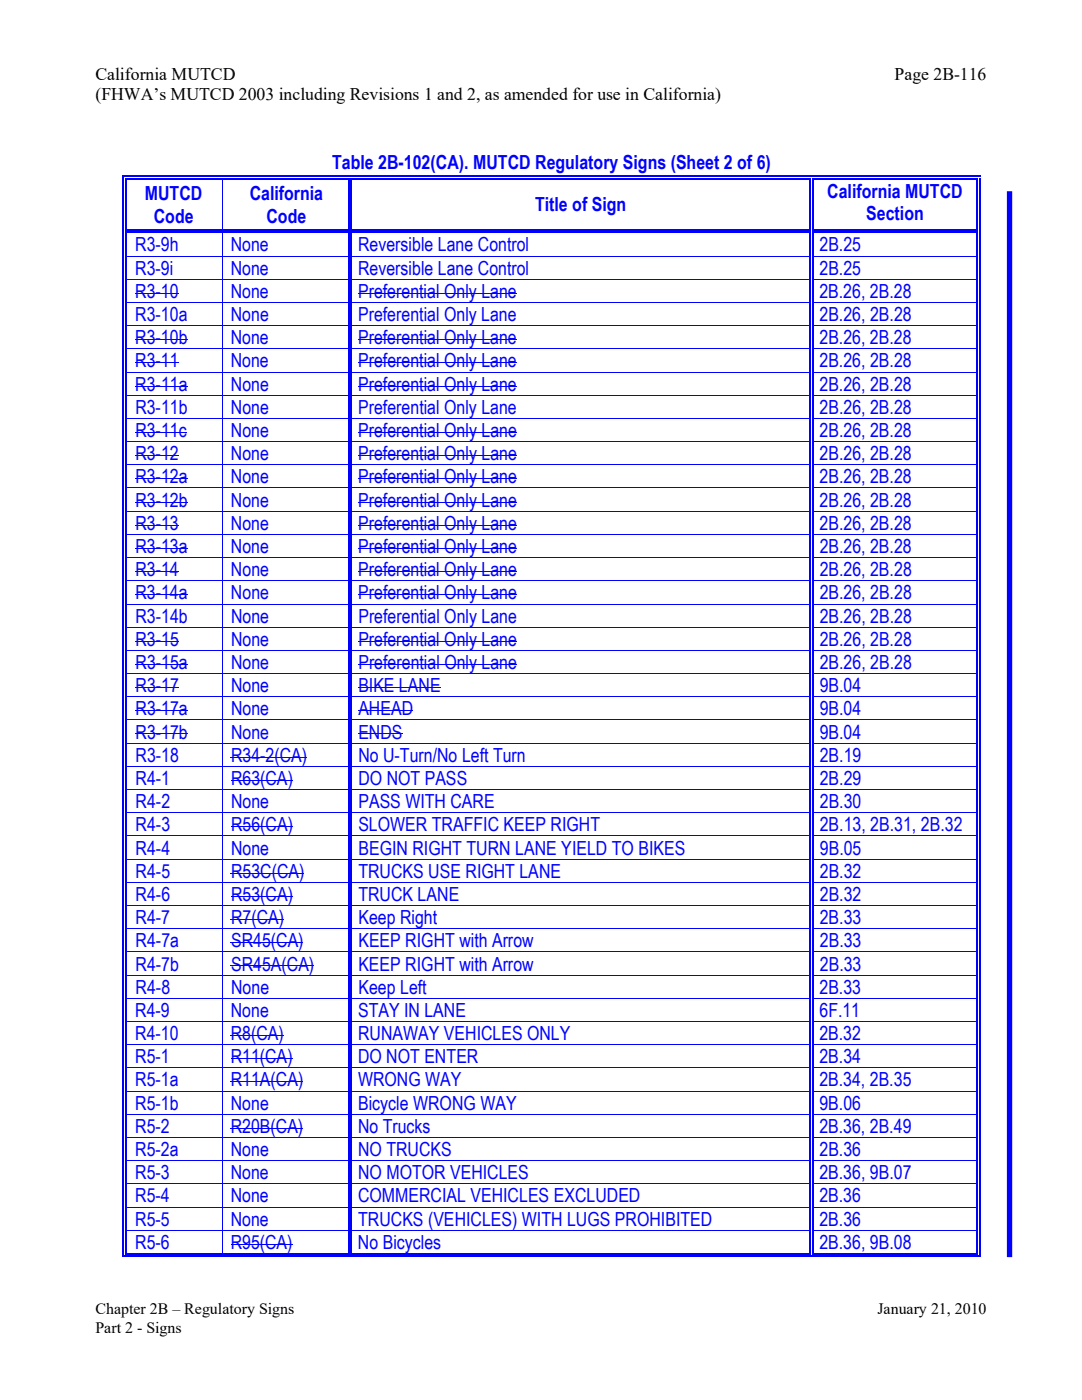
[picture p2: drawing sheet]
<svg xmlns="http://www.w3.org/2000/svg" width="216mm" height="279mm" viewBox="0 0 216 279" stroke-linecap="round" stroke-linejoin="round" font-family="sans-serif">
<defs><g id="words">
<g font-size="3.9" fill="#00f">
<text x="66.3" y="33.7">Table 2B-102(CA). MUTCD Regulatory Signs (Sheet 2 of 6)</text>
<text x="28.9" y="40">MUTCD</text>
<text x="49.8" y="40">California</text>
<text x="165.1" y="39.5">California MUTCD</text>
<text x="30.7" y="44.4">Code</text>
<text x="53.2" y="44.4">Code</text>
<text x="106.8" y="42.2">Title of Sign</text>
<text x="172.9" y="44">Section</text>
<text x="27" y="50.2">R3-9h</text>
<text x="46" y="50.2">None</text>
<text x="71.5" y="50.2">Reversible Lane Control</text>
<text x="163.5" y="50.2">2B.25</text>
<text x="27" y="54.8">R3-9i</text>
<text x="27" y="59.4">R3-10</text>
<text x="46" y="54.8">None</text>
<text x="46" y="59.4">None</text>
<text x="71.4" y="59.4">Preferential Only Lane</text>
<text x="71.5" y="54.8">Reversible Lane Control</text>
<text x="163.5" y="59.4">2B.26, 2B.28</text>
<text x="163.5" y="54.8">2B.25</text>
<text x="27" y="64.1">R3-10a</text>
<text x="46.1" y="64.1">None</text>
<text x="71.5" y="64.1">Preferential Only Lane</text>
<text x="163.5" y="64.1">2B.26, 2B.28</text>
<text x="27" y="68.7">R3-10b</text>
<text x="46" y="68.7">None</text>
<text x="71.5" y="68.7">Preferential Only Lane</text>
<text x="163.5" y="68.7">2B.26, 2B.28</text>
<text x="27" y="73.3">R3-11</text>
<text x="27" y="78">R3-11a</text>
<text x="46.1" y="73.3">None</text>
<text x="46.1" y="78">None</text>
<text x="71.5" y="73.3">Preferential Only Lane</text>
<text x="71.5" y="78">Preferential Only Lane</text>
<text x="163.5" y="73.3">2B.26, 2B.28</text>
<text x="163.5" y="78">2B.26, 2B.28</text>
<text x="27" y="82.6">R3-11b</text>
<text x="46.1" y="82.6">None</text>
<text x="71.5" y="82.6">Preferential Only Lane</text>
<text x="163.5" y="82.6">2B.26, 2B.28</text>
<text x="27" y="87.2">R3-11c</text>
<text x="46.1" y="87.2">None</text>
<text x="71.5" y="87.2">Preferential Only Lane</text>
<text x="163.5" y="87.2">2B.26, 2B.28</text>
<text x="27" y="91.8">R3-12</text>
<text x="46.1" y="91.8">None</text>
<text x="71.5" y="91.8">Preferential Only Lane</text>
<text x="163.5" y="91.8">2B.26, 2B.28</text>
<text x="27" y="96.5">R3-12a</text>
<text x="27" y="101.1">R3-12b</text>
<text x="46.1" y="96.5">None</text>
<text x="46.1" y="101.1">None</text>
<text x="71.5" y="96.5">Preferential Only Lane</text>
<text x="71.5" y="101.1">Preferential Only Lane</text>
<text x="163.5" y="96.5">2B.26, 2B.28</text>
<text x="163.5" y="101.1">2B.26, 2B.28</text>
<text x="27" y="105.7">R3-13</text>
<text x="46.1" y="105.7">None</text>
<text x="71.5" y="105.7">Preferential Only Lane</text>
<text x="163.6" y="105.7">2B.26, 2B.28</text>
<text x="27" y="110.4">R3-13a</text>
<text x="46.1" y="110.4">None</text>
<text x="71.5" y="110.4">Preferential Only Lane</text>
<text x="163.6" y="110.4">2B.26, 2B.28</text>
<text x="27" y="115">R3-14</text>
<text x="27" y="119.6">R3-14a</text>
<text x="46.1" y="115">None</text>
<text x="46.1" y="119.6">None</text>
<text x="71.5" y="115">Preferential Only Lane</text>
<text x="71.5" y="119.6">Preferential Only Lane</text>
<text x="163.6" y="115">2B.26, 2B.28</text>
<text x="163.6" y="119.6">2B.26, 2B.28</text>
<text x="27" y="124.3">R3-14b</text>
<text x="46.1" y="124.3">None</text>
<text x="71.5" y="124.3">Preferential Only Lane</text>
<text x="163.6" y="124.3">2B.26, 2B.28</text>
<text x="27" y="128.9">R3-15</text>
<text x="46.1" y="128.9">None</text>
<text x="71.5" y="128.9">Preferential Only Lane</text>
<text x="163.6" y="128.9">2B.26, 2B.28</text>
<text x="27" y="133.5">R3-15a</text>
<text x="46.1" y="133.5">None</text>
<text x="71.5" y="133.5">Preferential Only Lane</text>
<text x="163.6" y="133.5">2B.26, 2B.28</text>
<text x="27" y="138.1">R3-17</text>
<text x="27.1" y="142.8">R3-17a</text>
<text x="46.1" y="138.1">None</text>
<text x="46.1" y="142.8">None</text>
<text x="71.5" y="138.1">BIKE LANE</text>
<text x="71.5" y="142.8">AHEAD</text>
<text x="163.6" y="138.1">9B.04</text>
<text x="163.6" y="142.8">9B.04</text>
<text x="27.1" y="147.4">R3-17b</text>
<text x="46.1" y="147.4">None</text>
<text x="71.5" y="147.4">ENDS</text>
<text x="163.6" y="147.4">9B.04</text>
<text x="27.1" y="152">R3-18</text>
<text x="46.1" y="152">R34-2(CA)</text>
<text x="71.5" y="152">No U-Turn/No Left Turn</text>
<text x="163.6" y="152">2B.19</text>
<text x="27.1" y="156.7">R4-1</text>
<text x="27.1" y="161.3">R4-2</text>
<text x="46.1" y="156.7">R63(CA)</text>
<text x="46.1" y="161.3">None</text>
<text x="71.5" y="156.7">DO NOT PASS</text>
<text x="71.5" y="161.3">PASS WITH CARE</text>
<text x="163.6" y="156.7">2B.29</text>
<text x="163.6" y="161.3">2B.30</text>
<text x="27.1" y="165.9">R4-3</text>
<text x="46.1" y="165.9">R56(CA)</text>
<text x="71.5" y="165.9">SLOWER TRAFFIC KEEP RIGHT</text>
<text x="163.6" y="165.9">2B.13, 2B.31, 2B.32</text>
<text x="27.1" y="170.6">R4-4</text>
<text x="46.1" y="170.6">None</text>
<text x="71.5" y="170.6">BEGIN RIGHT TURN LANE YIELD TO BIKES</text>
<text x="163.6" y="170.6">9B.05</text>
<text x="27.1" y="175.2">R4-5</text>
<text x="27.1" y="179.8">R4-6</text>
<text x="46.1" y="175.2">R53C(CA)</text>
<text x="46.1" y="179.8">R53(CA)</text>
<text x="71.5" y="175.2">TRUCKS USE RIGHT LANE</text>
<text x="71.5" y="179.8">TRUCK LANE</text>
<text x="163.6" y="175.2">2B.32</text>
<text x="163.6" y="179.8">2B.32</text>
<text x="27.1" y="184.4">R4-7</text>
<text x="46.1" y="184.4">R7(CA)</text>
<text x="71.5" y="184.4">Keep Right</text>
<text x="163.6" y="184.4">2B.33</text>
<text x="27.1" y="189.1">R4-7a</text>
<text x="46.1" y="189.1">SR45(CA)</text>
<text x="71.5" y="189.1">KEEP RIGHT with Arrow</text>
<text x="163.6" y="189.1">2B.33</text>
<text x="27.1" y="193.7">R4-7b</text>
<text x="46.1" y="193.7">SR45A(CA)</text>
<text x="71.5" y="193.7">KEEP RIGHT with Arrow</text>
<text x="163.6" y="193.7">2B.33</text>
<text x="27" y="202.9">R4-9</text>
<text x="27.1" y="198.3">R4-8</text>
<text x="46.1" y="202.9">None</text>
<text x="46.1" y="198.3">None</text>
<text x="71.5" y="202.9">STAY IN LANE</text>
<text x="71.5" y="198.3">Keep Left</text>
<text x="163.5" y="198.3">2B.33</text>
<text x="163.5" y="202.9">6F.11</text>
<text x="27" y="207.6">R4-10</text>
<text x="46.1" y="207.6">R8(CA)</text>
<text x="71.4" y="207.6">RUNAWAY VEHICLES ONLY</text>
<text x="163.5" y="207.6">2B.32</text>
<text x="27" y="212.2">R5-1</text>
<text x="46" y="212.2">R11(CA)</text>
<text x="71.4" y="212.2">DO NOT ENTER</text>
<text x="163.5" y="212.2">2B.34</text>
<text x="27" y="221.5">R5-1b</text>
<text x="27" y="216.8">R5-1a</text>
<text x="46.1" y="216.8">R11A(CA)</text>
<text x="46.1" y="221.5">None</text>
<text x="71.4" y="216.8">WRONG WAY</text>
<text x="71.5" y="221.5">Bicycle WRONG WAY</text>
<text x="163.5" y="216.8">2B.34, 2B.35</text>
<text x="163.5" y="221.5">9B.06</text>
<text x="27" y="226.1">R5-2</text>
<text x="46" y="226.1">R20B(CA)</text>
<text x="71.4" y="226.1">No Trucks</text>
<text x="163.5" y="226.1">2B.36, 2B.49</text>
<text x="27" y="230.7">R5-2a</text>
<text x="46.1" y="230.7">None</text>
<text x="71.5" y="230.7">NO TRUCKS</text>
<text x="163.5" y="230.7">2B.36</text>
<text x="27" y="235.4">R5-3</text>
<text x="27" y="240">R5-4</text>
<text x="46" y="240">None</text>
<text x="46" y="235.4">None</text>
<text x="71.4" y="240">COMMERCIAL VEHICLES EXCLUDED</text>
<text x="71.5" y="235.4">NO MOTOR VEHICLES</text>
<text x="163.5" y="235.4">2B.36, 9B.07</text>
<text x="163.5" y="240">2B.36</text>
<text x="27" y="244.6">R5-5</text>
<text x="46" y="244.6">None</text>
<text x="71.5" y="244.6">TRUCKS (VEHICLES) WITH LUGS PROHIBITED</text>
<text x="163.5" y="244.6">2B.36</text>
<text x="27" y="249.2">R5-6</text>
<text x="46" y="249.2">R95(CA)</text>
<text x="71.4" y="249.2">No Bicycles</text>
<text x="163.5" y="249.2">2B.36, 9B.08</text>
</g>
<g font-size="3.5">
<text x="19" y="15.9">California MUTCD</text>
<text x="178.5" y="15.9">Page 2B-116</text>
<text x="19" y="20">(FHWA’s MUTCD 2003 including Revisions 1 and 2, as amended for use in California)</text>
</g>
<g font-size="3.2">
<text x="19" y="262.3">Chapter 2B – Regulatory Signs</text>
<text x="175.1" y="262.3">January 21, 2010</text>
<text x="19" y="265.9">Part 2 - Signs</text>
</g>
</g></defs>
<g fill="#00f">
<path d="M24.5 35.1h.2v.8h-.2z"/>
<path d="M24.5 35.1h.8v.2h-.8z"/>
<path d="M25 35.6h.3v.3h-.3z"/>
<path d="M25 35.6h.3v.2h-.3z"/>
<path d="M25.3 35.1h.7v.2h-.7z"/>
<path d="M25.3 35.6h.7v.2h-.7z"/>
</g>
<path d="M26 35.2h18.4M26 35.7h18.4" fill="none" stroke="#00f" stroke-width=".25"/>
<g fill="#00f">
<path d="M44.4 35.8l.1 .1z"/>
<path d="M44.4 35.1h.7v.2h-.7z"/>
<path d="M44.4 35.6h.7v.2h-.7z"/>
</g>
<path d="M45.1 35.2h24.4M45.1 35.7h24.4" fill="none" stroke="#00f" stroke-width=".25"/>
<g fill="#00f">
<path d="M70 35.8l.2 .1z"/>
<path d="M69.5 35.8l.2 .1z"/>
<path d="M69.5 35.1h.7v.2h-.7z"/>
<path d="M69.5 35.6h.2v.2h-.2z"/>
<path d="M70 35.6h.2v.2h-.2z"/>
</g>
<path d="M70.2 35.2h91.3M70.2 35.7h91.3" fill="none" stroke="#00f" stroke-width=".25"/>
<g fill="#00f">
<path d="M162.1 35.8l.2 .1z"/>
<path d="M161.5 35.8l.3 .1z"/>
<path d="M161.5 35.1h.8v.2h-.8z"/>
<path d="M161.5 35.6h.3v.2h-.3z"/>
<path d="M162.1 35.6h.2v.2h-.2z"/>
</g>
<path d="M162.3 35.2h32.6M162.3 35.7h32.6" fill="none" stroke="#00f" stroke-width=".25"/>
<g fill="#00f">
<path d="M195.4 35.8l.2 .1z"/>
<path d="M194.9 35.8l.2 .1z"/>
<path d="M194.9 35.1h.7v.2h-.7z"/>
<path d="M194.9 35.6h.2v.2h-.2z"/>
<path d="M195.4 35.6h.2v.2h-.2z"/>
</g>
<path d="M24.6 35.9v9.9M25.1 35.9v9.9M69.6 35.9v9.9M70.1 35.9v9.9M161.7 35.9v9.9M162.2 35.9v9.9M195 35.9v9.9M195.5 35.9v9.9" fill="none" stroke="#00f" stroke-width=".25"/>
<path d="M44.5 35.9v9.9" fill="none" stroke="#00f" stroke-width=".2"/>
<g fill="#00f">
<path d="M25 46.5l.3 .1z"/>
<path d="M24.5 45.8h.2v.8h-.2z"/>
<path d="M25 45.8h.3v.2h-.3z"/>
<path d="M25 46.3h.3v.2h-.3z"/>
</g>
<path d="M25.3 45.9h19.1M25.3 46.4h19.1" fill="none" stroke="#00f" stroke-width=".25"/>
<g fill="#00f">
<path d="M44.4 46.5l.1 .1z"/>
<path d="M44.4 45.8h.7v.2h-.7z"/>
<path d="M44.4 46.3h.7v.2h-.7z"/>
</g>
<path d="M45.1 45.9h24.4M45.1 46.4h24.4" fill="none" stroke="#00f" stroke-width=".25"/>
<g fill="#00f">
<path d="M70 46.5l.2 .1z"/>
<path d="M69.5 46.5l.2 .1z"/>
<path d="M69.5 45.8h.2v.2h-.2z"/>
<path d="M69.5 46.3h.2v.2h-.2z"/>
<path d="M70 45.8h.2v.2h-.2z"/>
<path d="M70 46.3h.2v.2h-.2z"/>
</g>
<path d="M70.2 45.9h91.3M70.2 46.4h91.3" fill="none" stroke="#00f" stroke-width=".25"/>
<g fill="#00f">
<path d="M162.1 46.5l.2 .1z"/>
<path d="M161.5 46.5l.3 .1z"/>
<path d="M161.5 45.8h.3v.2h-.3z"/>
<path d="M161.5 46.3h.3v.2h-.3z"/>
<path d="M162.1 45.8h.2v.2h-.2z"/>
<path d="M162.1 46.3h.2v.2h-.2z"/>
</g>
<path d="M162.3 45.9h32.6M162.3 46.4h32.6" fill="none" stroke="#00f" stroke-width=".25"/>
<g fill="#00f">
<path d="M195.4 46.5l.2 .1z"/>
<path d="M194.9 46.5l.2 .1z"/>
<path d="M194.9 45.8h.2v.2h-.2z"/>
<path d="M194.9 46.3h.2v.2h-.2z"/>
<path d="M195.4 45.8h.2v.7h-.2z"/>
</g>
<path d="M24.6 46.6v4.4M25.1 46.6v4.4M69.6 46.6v4.4M70.1 46.6v4.4M161.7 46.6v4.4M162.2 46.6v4.4M195 46.6v4.4M195.5 46.6v4.4" fill="none" stroke="#00f" stroke-width=".25"/>
<path d="M44.5 46.6v4.4" fill="none" stroke="#00f" stroke-width=".2"/>
<g fill="#00f">
<path d="M25 51h.3v.2h-.3z"/>
<path d="M24.5 51h.2v.2h-.2z"/>
</g>
<path d="M25.3 51.1h44.2" fill="none" stroke="#00f" stroke-width=".2"/>
<g fill="#00f">
<path d="M70 51h.2v.2h-.2z"/>
<path d="M69.5 51h.2v.2h-.2z"/>
</g>
<path d="M70.2 51.1h91.3" fill="none" stroke="#00f" stroke-width=".2"/>
<g fill="#00f">
<path d="M162.1 51h.2v.2h-.2z"/>
<path d="M161.5 51h.3v.2h-.3z"/>
</g>
<path d="M162.3 51.1h32.6" fill="none" stroke="#00f" stroke-width=".2"/>
<g fill="#00f">
<path d="M195.4 51h.2v.2h-.2z"/>
<path d="M194.9 51h.2v.2h-.2z"/>
</g>
<path d="M24.6 51.2v4.4M25.1 51.2v4.4M69.6 51.2v4.4M70.1 51.2v4.4M161.7 51.2v4.4M162.2 51.2v4.4M195 51.2v4.4M195.5 51.2v4.4" fill="none" stroke="#00f" stroke-width=".25"/>
<path d="M27 58.5h4M44.5 51.2v4.4" fill="none" stroke="#00f" stroke-width=".2"/>
<path d="M31 58.4h1.1v.2h-1.1z" fill="#00f"/>
<path d="M32.1 58.5h3.5M71.4 58.5h31.7" fill="none" stroke="#00f" stroke-width=".2"/>
<g fill="#00f">
<path d="M25 55.6h.3v.2h-.3z"/>
<path d="M24.5 55.6h.2v.2h-.2z"/>
</g>
<path d="M25.3 55.7h44.2" fill="none" stroke="#00f" stroke-width=".2"/>
<g fill="#00f">
<path d="M70 55.6h.2v.2h-.2z"/>
<path d="M69.5 55.6h.2v.2h-.2z"/>
</g>
<path d="M70.2 55.7h91.3" fill="none" stroke="#00f" stroke-width=".2"/>
<g fill="#00f">
<path d="M162.1 55.6h.2v.2h-.2z"/>
<path d="M161.5 55.6h.3v.2h-.3z"/>
</g>
<path d="M162.3 55.7h32.6" fill="none" stroke="#00f" stroke-width=".2"/>
<g fill="#00f">
<path d="M195.4 55.6h.2v.2h-.2z"/>
<path d="M194.9 55.6h.2v.2h-.2z"/>
</g>
<path d="M24.6 55.8v4.5M25.1 55.8v4.5M69.6 55.8v4.5M70.1 55.8v4.5M161.7 55.8v4.5M162.2 55.8v4.5M195 55.8v4.5M195.5 55.8v4.5" fill="none" stroke="#00f" stroke-width=".25"/>
<path d="M44.5 55.8v4.5" fill="none" stroke="#00f" stroke-width=".2"/>
<g fill="#00f">
<path d="M25 60.3h.3v.2h-.3z"/>
<path d="M24.5 60.3h.2v.2h-.2z"/>
</g>
<path d="M25.3 60.4h44.2" fill="none" stroke="#00f" stroke-width=".2"/>
<g fill="#00f">
<path d="M70 60.3h.2v.2h-.2z"/>
<path d="M69.5 60.3h.2v.2h-.2z"/>
</g>
<path d="M70.2 60.4h91.3" fill="none" stroke="#00f" stroke-width=".2"/>
<g fill="#00f">
<path d="M162.1 60.3h.2v.2h-.2z"/>
<path d="M161.5 60.3h.3v.2h-.3z"/>
</g>
<path d="M162.3 60.4h32.6" fill="none" stroke="#00f" stroke-width=".2"/>
<g fill="#00f">
<path d="M195.4 60.3h.2v.2h-.2z"/>
<path d="M194.9 60.3h.2v.2h-.2z"/>
</g>
<path d="M24.6 60.5v4.4M25.1 60.5v4.4M69.6 60.5v4.4M70.1 60.5v4.4M161.7 60.5v4.4M162.2 60.5v4.4M195 60.5v4.4M195.5 60.5v4.4" fill="none" stroke="#00f" stroke-width=".25"/>
<path d="M27 67.8h4M44.5 60.5v4.4" fill="none" stroke="#00f" stroke-width=".2"/>
<path d="M31 67.7h1.1v.2h-1.1z" fill="#00f"/>
<path d="M32.1 67.8h5.3M71.4 67.8h31.7" fill="none" stroke="#00f" stroke-width=".2"/>
<g fill="#00f">
<path d="M25 64.9h.3v.2h-.3z"/>
<path d="M24.5 64.9h.2v.2h-.2z"/>
</g>
<path d="M25.3 65h44.2" fill="none" stroke="#00f" stroke-width=".2"/>
<g fill="#00f">
<path d="M70 64.9h.2v.2h-.2z"/>
<path d="M69.5 64.9h.2v.2h-.2z"/>
</g>
<path d="M70.2 65h91.3" fill="none" stroke="#00f" stroke-width=".2"/>
<g fill="#00f">
<path d="M162.1 64.9h.2v.2h-.2z"/>
<path d="M161.5 64.9h.3v.2h-.3z"/>
</g>
<path d="M162.3 65h32.6" fill="none" stroke="#00f" stroke-width=".2"/>
<g fill="#00f">
<path d="M195.4 64.9h.2v.2h-.2z"/>
<path d="M194.9 64.9h.2v.2h-.2z"/>
</g>
<path d="M24.6 65.1v4.4M25.1 65.1v4.4M69.6 65.1v4.4M70.1 65.1v4.4M161.7 65.1v4.4M162.2 65.1v4.4M195 65.1v4.4M195.5 65.1v4.4" fill="none" stroke="#00f" stroke-width=".25"/>
<path d="M27 72.4h4M44.5 65.1v4.4" fill="none" stroke="#00f" stroke-width=".2"/>
<path d="M31 72.3h1.1v.2h-1.1z" fill="#00f"/>
<path d="M32.1 72.4h3.5M71.4 72.4h31.7" fill="none" stroke="#00f" stroke-width=".2"/>
<g fill="#00f">
<path d="M25 69.5h.3v.2h-.3z"/>
<path d="M24.5 69.5h.2v.2h-.2z"/>
</g>
<path d="M25.3 69.6h44.2" fill="none" stroke="#00f" stroke-width=".2"/>
<g fill="#00f">
<path d="M70 69.5h.2v.2h-.2z"/>
<path d="M69.5 69.5h.2v.2h-.2z"/>
</g>
<path d="M70.2 69.6h91.3" fill="none" stroke="#00f" stroke-width=".2"/>
<g fill="#00f">
<path d="M162.1 69.5h.2v.2h-.2z"/>
<path d="M161.5 69.5h.3v.2h-.3z"/>
</g>
<path d="M162.3 69.6h32.6" fill="none" stroke="#00f" stroke-width=".2"/>
<g fill="#00f">
<path d="M195.4 69.5h.2v.2h-.2z"/>
<path d="M194.9 69.5h.2v.2h-.2z"/>
</g>
<path d="M24.6 69.7v4.5M25.1 69.7v4.5M69.6 69.7v4.5M70.1 69.7v4.5M161.7 69.7v4.5M162.2 69.7v4.5M195 69.7v4.5M195.5 69.7v4.5" fill="none" stroke="#00f" stroke-width=".25"/>
<path d="M27 77.1h4M44.5 69.7v4.5" fill="none" stroke="#00f" stroke-width=".2"/>
<path d="M31 77h1.1v.2h-1.1z" fill="#00f"/>
<path d="M32.1 77.1h5.3M71.4 77.1h31.7" fill="none" stroke="#00f" stroke-width=".2"/>
<g fill="#00f">
<path d="M25 74.2h.3v.1h-.3z"/>
<path d="M24.5 74.2h.2v.1h-.2z"/>
</g>
<path d="M25.3 74.3h44.2" fill="none" stroke="#00f" stroke-width=".2"/>
<g fill="#00f">
<path d="M70 74.2h.2v.1h-.2z"/>
<path d="M69.5 74.2h.2v.1h-.2z"/>
</g>
<path d="M70.2 74.3h91.3" fill="none" stroke="#00f" stroke-width=".2"/>
<g fill="#00f">
<path d="M162.1 74.2h.2v.1h-.2z"/>
<path d="M161.5 74.2h.3v.1h-.3z"/>
</g>
<path d="M162.3 74.3h32.6" fill="none" stroke="#00f" stroke-width=".2"/>
<g fill="#00f">
<path d="M195.4 74.2h.2v.1h-.2z"/>
<path d="M194.9 74.2h.2v.1h-.2z"/>
</g>
<path d="M24.6 74.3v4.5M25.1 74.3v4.5M69.6 74.3v4.5M70.1 74.3v4.5M161.7 74.3v4.5M162.2 74.3v4.5M195 74.3v4.5M195.5 74.3v4.5" fill="none" stroke="#00f" stroke-width=".25"/>
<path d="M44.5 74.3v4.5" fill="none" stroke="#00f" stroke-width=".2"/>
<g fill="#00f">
<path d="M25 78.8h.3v.2h-.3z"/>
<path d="M24.5 78.8h.2v.2h-.2z"/>
</g>
<path d="M25.3 78.9h44.2" fill="none" stroke="#00f" stroke-width=".2"/>
<g fill="#00f">
<path d="M70 78.8h.2v.2h-.2z"/>
<path d="M69.5 78.8h.2v.2h-.2z"/>
</g>
<path d="M70.2 78.9h91.3" fill="none" stroke="#00f" stroke-width=".2"/>
<g fill="#00f">
<path d="M162.1 78.8h.2v.2h-.2z"/>
<path d="M161.5 78.8h.3v.2h-.3z"/>
</g>
<path d="M162.3 78.9h32.6" fill="none" stroke="#00f" stroke-width=".2"/>
<g fill="#00f">
<path d="M195.4 78.8h.2v.2h-.2z"/>
<path d="M194.9 78.8h.2v.2h-.2z"/>
</g>
<path d="M24.6 79v4.4M25.1 79v4.4M69.6 79v4.4M70.1 79v4.4M161.7 79v4.4M162.2 79v4.4M195 79v4.4M195.5 79v4.4" fill="none" stroke="#00f" stroke-width=".25"/>
<path d="M44.5 79v4.4M27 86.3h4" fill="none" stroke="#00f" stroke-width=".2"/>
<path d="M31 86.2h1.1v.2h-1.1z" fill="#00f"/>
<path d="M32.1 86.3h5.1M71.4 86.3h31.7" fill="none" stroke="#00f" stroke-width=".2"/>
<g fill="#00f">
<path d="M25 83.4h.3v.2h-.3z"/>
<path d="M24.5 83.4h.2v.2h-.2z"/>
</g>
<path d="M25.3 83.5h44.2" fill="none" stroke="#00f" stroke-width=".2"/>
<g fill="#00f">
<path d="M70 83.4h.2v.2h-.2z"/>
<path d="M69.5 83.4h.2v.2h-.2z"/>
</g>
<path d="M70.2 83.5h91.3" fill="none" stroke="#00f" stroke-width=".2"/>
<g fill="#00f">
<path d="M162.1 83.4h.2v.2h-.2z"/>
<path d="M161.5 83.4h.3v.2h-.3z"/>
</g>
<path d="M162.3 83.5h32.6" fill="none" stroke="#00f" stroke-width=".2"/>
<g fill="#00f">
<path d="M195.4 83.4h.2v.2h-.2z"/>
<path d="M194.9 83.4h.2v.2h-.2z"/>
</g>
<path d="M24.6 83.6v4.5M25.1 83.6v4.5M69.6 83.6v4.5M70.1 83.6v4.5M161.7 83.6v4.5M162.2 83.6v4.5M195 83.6v4.5M195.5 83.6v4.5" fill="none" stroke="#00f" stroke-width=".25"/>
<path d="M27 90.9h4M44.5 83.6v4.5" fill="none" stroke="#00f" stroke-width=".2"/>
<path d="M31 90.8h1.1v.2h-1.1z" fill="#00f"/>
<path d="M32.1 90.9h3.5M71.4 90.9h31.7" fill="none" stroke="#00f" stroke-width=".2"/>
<g fill="#00f">
<path d="M25 88.1h.3v.1h-.3z"/>
<path d="M24.5 88.1h.2v.1h-.2z"/>
</g>
<path d="M25.3 88.1h44.2" fill="none" stroke="#00f" stroke-width=".2"/>
<g fill="#00f">
<path d="M70 88.1h.2v.1h-.2z"/>
<path d="M69.5 88.1h.2v.1h-.2z"/>
</g>
<path d="M70.2 88.1h91.3" fill="none" stroke="#00f" stroke-width=".2"/>
<g fill="#00f">
<path d="M162.1 88.1h.2v.1h-.2z"/>
<path d="M161.5 88.1h.3v.1h-.3z"/>
</g>
<path d="M162.3 88.1h32.6" fill="none" stroke="#00f" stroke-width=".2"/>
<g fill="#00f">
<path d="M195.4 88.1h.2v.1h-.2z"/>
<path d="M194.9 88.1h.2v.1h-.2z"/>
</g>
<path d="M24.6 88.2v4.5M25.1 88.2v4.5M69.6 88.2v4.5M70.1 88.2v4.5M161.7 88.2v4.5M162.2 88.2v4.5M195 88.2v4.5M195.5 88.2v4.5" fill="none" stroke="#00f" stroke-width=".25"/>
<path d="M27 95.6h4M44.5 88.2v4.5" fill="none" stroke="#00f" stroke-width=".2"/>
<path d="M31 95.5h1.1v.2h-1.1z" fill="#00f"/>
<path d="M32.1 95.6h5.3M71.4 95.6h31.7" fill="none" stroke="#00f" stroke-width=".2"/>
<g fill="#00f">
<path d="M25 92.7h.3v.2h-.3z"/>
<path d="M24.5 92.7h.2v.2h-.2z"/>
</g>
<path d="M25.3 92.8h44.2" fill="none" stroke="#00f" stroke-width=".2"/>
<g fill="#00f">
<path d="M70 92.7h.2v.2h-.2z"/>
<path d="M69.5 92.7h.2v.2h-.2z"/>
</g>
<path d="M70.2 92.8h91.3" fill="none" stroke="#00f" stroke-width=".2"/>
<g fill="#00f">
<path d="M162.1 92.7h.2v.2h-.2z"/>
<path d="M161.5 92.7h.3v.2h-.3z"/>
</g>
<path d="M162.3 92.8h32.6" fill="none" stroke="#00f" stroke-width=".2"/>
<g fill="#00f">
<path d="M195.4 92.7h.2v.2h-.2z"/>
<path d="M194.9 92.7h.2v.2h-.2z"/>
</g>
<path d="M24.6 92.9v4.4M25.1 92.9v4.4M69.6 92.9v4.4M70.1 92.9v4.4M161.7 92.9v4.4M162.2 92.9v4.4M195 92.9v4.4M195.5 92.9v4.4" fill="none" stroke="#00f" stroke-width=".25"/>
<path d="M44.5 92.9v4.4M27 100.2h4" fill="none" stroke="#00f" stroke-width=".2"/>
<path d="M31 100.1h1.1v.2h-1.1z" fill="#00f"/>
<path d="M32.1 100.2h5.3M71.4 100.2h31.7" fill="none" stroke="#00f" stroke-width=".2"/>
<g fill="#00f">
<path d="M25 97.3h.3v.2h-.3z"/>
<path d="M24.5 97.3h.2v.2h-.2z"/>
</g>
<path d="M25.3 97.4h44.2" fill="none" stroke="#00f" stroke-width=".2"/>
<g fill="#00f">
<path d="M70 97.3h.2v.2h-.2z"/>
<path d="M69.5 97.3h.2v.2h-.2z"/>
</g>
<path d="M70.2 97.4h91.3" fill="none" stroke="#00f" stroke-width=".2"/>
<g fill="#00f">
<path d="M162.1 97.3h.2v.2h-.2z"/>
<path d="M161.5 97.3h.3v.2h-.3z"/>
</g>
<path d="M162.3 97.4h32.6" fill="none" stroke="#00f" stroke-width=".2"/>
<g fill="#00f">
<path d="M195.4 97.3h.2v.2h-.2z"/>
<path d="M194.9 97.3h.2v.2h-.2z"/>
</g>
<path d="M24.6 97.5v4.4M25.1 97.5v4.4M69.6 97.5v4.4M70.1 97.5v4.4M161.7 97.5v4.4M162.2 97.5v4.4M195 97.5v4.4M195.5 97.5v4.4" fill="none" stroke="#00f" stroke-width=".25"/>
<path d="M44.5 97.5v4.4M27 104.8h4" fill="none" stroke="#00f" stroke-width=".2"/>
<path d="M31 104.7h1.1v.2h-1.1z" fill="#00f"/>
<path d="M32.1 104.8h3.5M71.4 104.8h31.7" fill="none" stroke="#00f" stroke-width=".2"/>
<g fill="#00f">
<path d="M25 101.9h.3v.2h-.3z"/>
<path d="M24.5 101.9h.2v.2h-.2z"/>
</g>
<path d="M25.3 102h44.2" fill="none" stroke="#00f" stroke-width=".2"/>
<g fill="#00f">
<path d="M70 101.9h.2v.2h-.2z"/>
<path d="M69.5 101.9h.2v.2h-.2z"/>
</g>
<path d="M70.2 102h91.3" fill="none" stroke="#00f" stroke-width=".2"/>
<g fill="#00f">
<path d="M162.1 101.9h.2v.2h-.2z"/>
<path d="M161.5 101.9h.3v.2h-.3z"/>
</g>
<path d="M162.3 102h32.6" fill="none" stroke="#00f" stroke-width=".2"/>
<g fill="#00f">
<path d="M195.4 101.9h.2v.2h-.2z"/>
<path d="M194.9 101.9h.2v.2h-.2z"/>
</g>
<path d="M24.6 102.1v4.5M25.1 102.1v4.5M69.6 102.1v4.5M70.1 102.1v4.5M161.7 102.1v4.5M162.2 102.1v4.5M195 102.1v4.5M195.5 102.1v4.5" fill="none" stroke="#00f" stroke-width=".25"/>
<path d="M27 109.5h4M44.5 102.1v4.5" fill="none" stroke="#00f" stroke-width=".2"/>
<path d="M31 109.4h1.1v.2h-1.1z" fill="#00f"/>
<path d="M32.1 109.5h5.3M71.4 109.5h31.7" fill="none" stroke="#00f" stroke-width=".2"/>
<g fill="#00f">
<path d="M25 106.6h.3v.1h-.3z"/>
<path d="M24.5 106.6h.2v.1h-.2z"/>
</g>
<path d="M25.3 106.7h44.2" fill="none" stroke="#00f" stroke-width=".2"/>
<g fill="#00f">
<path d="M70 106.6h.2v.1h-.2z"/>
<path d="M69.5 106.6h.2v.1h-.2z"/>
</g>
<path d="M70.2 106.7h91.3" fill="none" stroke="#00f" stroke-width=".2"/>
<g fill="#00f">
<path d="M162.1 106.6h.2v.1h-.2z"/>
<path d="M161.5 106.6h.3v.1h-.3z"/>
</g>
<path d="M162.3 106.7h32.6" fill="none" stroke="#00f" stroke-width=".2"/>
<g fill="#00f">
<path d="M195.4 106.6h.2v.1h-.2z"/>
<path d="M194.9 106.6h.2v.1h-.2z"/>
</g>
<path d="M24.6 106.7v4.5M25.1 106.7v4.5M69.6 106.7v4.5M70.1 106.7v4.5M161.7 106.7v4.5M162.2 106.7v4.5M195 106.7v4.5M195.5 106.7v4.5" fill="none" stroke="#00f" stroke-width=".25"/>
<path d="M27 114.1h4M44.5 106.7v4.5" fill="none" stroke="#00f" stroke-width=".2"/>
<path d="M31 114h1.1v.2h-1.1z" fill="#00f"/>
<path d="M32.1 114.1h3.5M71.4 114.1h31.7" fill="none" stroke="#00f" stroke-width=".2"/>
<g fill="#00f">
<path d="M25 111.2h.3v.2h-.3z"/>
<path d="M24.5 111.2h.2v.2h-.2z"/>
</g>
<path d="M25.3 111.3h44.2" fill="none" stroke="#00f" stroke-width=".2"/>
<g fill="#00f">
<path d="M70 111.2h.2v.2h-.2z"/>
<path d="M69.5 111.2h.2v.2h-.2z"/>
</g>
<path d="M70.2 111.3h91.3" fill="none" stroke="#00f" stroke-width=".2"/>
<g fill="#00f">
<path d="M162.1 111.2h.2v.2h-.2z"/>
<path d="M161.5 111.2h.3v.2h-.3z"/>
</g>
<path d="M162.3 111.3h32.6" fill="none" stroke="#00f" stroke-width=".2"/>
<g fill="#00f">
<path d="M195.4 111.2h.2v.2h-.2z"/>
<path d="M194.9 111.2h.2v.2h-.2z"/>
</g>
<path d="M24.6 111.4v4.4M25.1 111.4v4.4M69.6 111.4v4.4M70.1 111.4v4.4M161.7 111.4v4.4M162.2 111.4v4.4M195 111.4v4.4M195.5 111.4v4.4" fill="none" stroke="#00f" stroke-width=".25"/>
<path d="M27 118.7h4M44.5 111.4v4.4" fill="none" stroke="#00f" stroke-width=".2"/>
<path d="M31 118.6h1.1v.2h-1.1z" fill="#00f"/>
<path d="M32.1 118.7h5.3M71.4 118.7h31.7" fill="none" stroke="#00f" stroke-width=".2"/>
<g fill="#00f">
<path d="M25 115.8h.3v.2h-.3z"/>
<path d="M24.5 115.8h.2v.2h-.2z"/>
</g>
<path d="M25.3 115.9h44.2" fill="none" stroke="#00f" stroke-width=".2"/>
<g fill="#00f">
<path d="M70 115.8h.2v.2h-.2z"/>
<path d="M69.5 115.8h.2v.2h-.2z"/>
</g>
<path d="M70.2 115.9h91.3" fill="none" stroke="#00f" stroke-width=".2"/>
<g fill="#00f">
<path d="M162.1 115.8h.2v.2h-.2z"/>
<path d="M161.5 115.8h.3v.2h-.3z"/>
</g>
<path d="M162.3 115.9h32.6" fill="none" stroke="#00f" stroke-width=".2"/>
<g fill="#00f">
<path d="M195.4 115.8h.2v.2h-.2z"/>
<path d="M194.9 115.8h.2v.2h-.2z"/>
</g>
<path d="M24.6 116v4.5M25.1 116v4.5M69.6 116v4.5M70.1 116v4.5M161.7 116v4.5M162.2 116v4.5M195 116v4.5M195.5 116v4.5" fill="none" stroke="#00f" stroke-width=".25"/>
<path d="M44.5 116v4.5" fill="none" stroke="#00f" stroke-width=".2"/>
<g fill="#00f">
<path d="M25 120.5h.3v.1h-.3z"/>
<path d="M24.5 120.5h.2v.1h-.2z"/>
</g>
<path d="M25.3 120.5h44.2" fill="none" stroke="#00f" stroke-width=".2"/>
<g fill="#00f">
<path d="M70 120.5h.2v.1h-.2z"/>
<path d="M69.5 120.5h.2v.1h-.2z"/>
</g>
<path d="M70.2 120.5h91.3" fill="none" stroke="#00f" stroke-width=".2"/>
<g fill="#00f">
<path d="M162.1 120.5h.2v.1h-.2z"/>
<path d="M161.5 120.5h.3v.1h-.3z"/>
</g>
<path d="M162.3 120.5h32.6" fill="none" stroke="#00f" stroke-width=".2"/>
<g fill="#00f">
<path d="M195.4 120.5h.2v.1h-.2z"/>
<path d="M194.9 120.5h.2v.1h-.2z"/>
</g>
<path d="M24.6 120.6v4.5M25.1 120.6v4.5M69.6 120.6v4.5M70.1 120.6v4.5M161.7 120.6v4.5M162.2 120.6v4.5M195 120.6v4.5M195.5 120.6v4.5" fill="none" stroke="#00f" stroke-width=".25"/>
<path d="M27 128h4M44.5 120.6v4.5" fill="none" stroke="#00f" stroke-width=".2"/>
<path d="M31 127.9h1.1v.2h-1.1z" fill="#00f"/>
<path d="M32.1 128h3.5M71.4 128h31.7" fill="none" stroke="#00f" stroke-width=".2"/>
<g fill="#00f">
<path d="M25 125.1h.3v.2h-.3z"/>
<path d="M24.5 125.1h.2v.2h-.2z"/>
</g>
<path d="M25.3 125.2h44.2" fill="none" stroke="#00f" stroke-width=".2"/>
<g fill="#00f">
<path d="M70 125.1h.2v.2h-.2z"/>
<path d="M69.5 125.1h.2v.2h-.2z"/>
</g>
<path d="M70.2 125.2h91.3" fill="none" stroke="#00f" stroke-width=".2"/>
<g fill="#00f">
<path d="M162.1 125.1h.2v.2h-.2z"/>
<path d="M161.5 125.1h.3v.2h-.3z"/>
</g>
<path d="M162.3 125.2h32.6" fill="none" stroke="#00f" stroke-width=".2"/>
<g fill="#00f">
<path d="M195.4 125.1h.2v.2h-.2z"/>
<path d="M194.9 125.1h.2v.2h-.2z"/>
</g>
<path d="M24.6 125.3v4.4M25.1 125.3v4.4M69.6 125.3v4.4M70.1 125.3v4.4M161.7 125.3v4.4M162.2 125.3v4.4M195 125.3v4.4M195.5 125.3v4.4" fill="none" stroke="#00f" stroke-width=".25"/>
<path d="M27 132.6h4M44.5 125.3v4.4" fill="none" stroke="#00f" stroke-width=".2"/>
<path d="M31 132.5h1.1v.2h-1.1z" fill="#00f"/>
<path d="M32.1 132.6h5.3M71.4 132.6h31.7" fill="none" stroke="#00f" stroke-width=".2"/>
<g fill="#00f">
<path d="M25 129.7h.3v.2h-.3z"/>
<path d="M24.5 129.7h.2v.2h-.2z"/>
</g>
<path d="M25.3 129.8h44.2" fill="none" stroke="#00f" stroke-width=".2"/>
<g fill="#00f">
<path d="M70 129.7h.2v.2h-.2z"/>
<path d="M69.5 129.7h.2v.2h-.2z"/>
</g>
<path d="M70.2 129.8h91.3" fill="none" stroke="#00f" stroke-width=".2"/>
<g fill="#00f">
<path d="M162.1 129.7h.2v.2h-.2z"/>
<path d="M161.5 129.7h.3v.2h-.3z"/>
</g>
<path d="M162.3 129.8h32.6" fill="none" stroke="#00f" stroke-width=".2"/>
<g fill="#00f">
<path d="M195.4 129.7h.2v.2h-.2z"/>
<path d="M194.9 129.7h.2v.2h-.2z"/>
</g>
<path d="M24.6 129.9v4.4M25.1 129.9v4.4M69.6 129.9v4.4M70.1 129.9v4.4M161.7 129.9v4.4M162.2 129.9v4.4M195 129.9v4.4M195.5 129.9v4.4" fill="none" stroke="#00f" stroke-width=".25"/>
<path d="M27 137.2h4M44.5 129.9v4.4" fill="none" stroke="#00f" stroke-width=".2"/>
<path d="M31 137.1h1.1v.2h-1.1z" fill="#00f"/>
<path d="M32.1 137.2h3.5M71.4 137.2h16.5" fill="none" stroke="#00f" stroke-width=".2"/>
<g fill="#00f">
<path d="M25 134.3h.3v.2h-.3z"/>
<path d="M24.5 134.3h.2v.2h-.2z"/>
</g>
<path d="M25.3 134.4h44.2" fill="none" stroke="#00f" stroke-width=".2"/>
<g fill="#00f">
<path d="M70 134.3h.2v.2h-.2z"/>
<path d="M69.5 134.3h.2v.2h-.2z"/>
</g>
<path d="M70.2 134.4h91.3" fill="none" stroke="#00f" stroke-width=".2"/>
<g fill="#00f">
<path d="M162.1 134.3h.2v.2h-.2z"/>
<path d="M161.5 134.3h.3v.2h-.3z"/>
</g>
<path d="M162.3 134.4h32.6" fill="none" stroke="#00f" stroke-width=".2"/>
<g fill="#00f">
<path d="M195.4 134.3h.2v.2h-.2z"/>
<path d="M194.9 134.3h.2v.2h-.2z"/>
</g>
<path d="M24.6 134.5v4.5M25.1 134.5v4.5M69.6 134.5v4.5M70.1 134.5v4.5M161.7 134.5v4.5M162.2 134.5v4.5M195 134.5v4.5M195.5 134.5v4.5" fill="none" stroke="#00f" stroke-width=".25"/>
<path d="M44.5 134.5v4.5M27 141.9h4" fill="none" stroke="#00f" stroke-width=".2"/>
<path d="M31 141.8h1.1v.2h-1.1z" fill="#00f"/>
<path d="M32.1 141.9h5.3M71.4 141.9h11" fill="none" stroke="#00f" stroke-width=".2"/>
<g fill="#00f">
<path d="M25 139h.3v.1h-.3z"/>
<path d="M24.5 139h.2v.1h-.2z"/>
</g>
<path d="M25.3 139.1h44.2" fill="none" stroke="#00f" stroke-width=".2"/>
<g fill="#00f">
<path d="M70 139h.2v.1h-.2z"/>
<path d="M69.5 139h.2v.1h-.2z"/>
</g>
<path d="M70.2 139.1h91.3" fill="none" stroke="#00f" stroke-width=".2"/>
<g fill="#00f">
<path d="M162.1 139h.2v.1h-.2z"/>
<path d="M161.5 139h.3v.1h-.3z"/>
</g>
<path d="M162.3 139.1h32.6" fill="none" stroke="#00f" stroke-width=".2"/>
<g fill="#00f">
<path d="M195.4 139h.2v.1h-.2z"/>
<path d="M194.9 139h.2v.1h-.2z"/>
</g>
<path d="M24.6 139.1v4.5M25.1 139.1v4.5M69.6 139.1v4.5M70.1 139.1v4.5M161.7 139.1v4.5M162.2 139.1v4.5M195 139.1v4.5M195.5 139.1v4.5" fill="none" stroke="#00f" stroke-width=".25"/>
<path d="M44.5 139.1v4.5M27 146.5h4" fill="none" stroke="#00f" stroke-width=".2"/>
<path d="M31 146.4h1.1v.2h-1.1z" fill="#00f"/>
<path d="M32.1 146.5h5.3M71.4 146.5h8.8" fill="none" stroke="#00f" stroke-width=".2"/>
<g fill="#00f">
<path d="M25 143.6h.3v.2h-.3z"/>
<path d="M24.5 143.6h.2v.2h-.2z"/>
</g>
<path d="M25.3 143.7h44.2" fill="none" stroke="#00f" stroke-width=".2"/>
<g fill="#00f">
<path d="M70 143.6h.2v.2h-.2z"/>
<path d="M69.5 143.6h.2v.2h-.2z"/>
</g>
<path d="M70.2 143.7h91.3" fill="none" stroke="#00f" stroke-width=".2"/>
<g fill="#00f">
<path d="M162.1 143.6h.2v.2h-.2z"/>
<path d="M161.5 143.6h.3v.2h-.3z"/>
</g>
<path d="M162.3 143.7h32.6" fill="none" stroke="#00f" stroke-width=".2"/>
<g fill="#00f">
<path d="M195.4 143.6h.2v.2h-.2z"/>
<path d="M194.9 143.6h.2v.2h-.2z"/>
</g>
<path d="M24.6 143.8v4.4M25.1 143.8v4.4M69.6 143.8v4.4M70.1 143.8v4.4M161.7 143.8v4.4M162.2 143.8v4.4M195 143.8v4.4M195.5 143.8v4.4" fill="none" stroke="#00f" stroke-width=".25"/>
<path d="M44.5 143.8v4.4M46 151.1h5.9" fill="none" stroke="#00f" stroke-width=".2"/>
<path d="M51.9 151h1v.2h-1z" fill="#00f"/>
<path d="M52.9 151.1h8.3" fill="none" stroke="#00f" stroke-width=".2"/>
<g fill="#00f">
<path d="M25 148.2h.3v.2h-.3z"/>
<path d="M24.5 148.2h.2v.2h-.2z"/>
</g>
<path d="M25.3 148.3h44.2" fill="none" stroke="#00f" stroke-width=".2"/>
<g fill="#00f">
<path d="M70 148.2h.2v.2h-.2z"/>
<path d="M69.5 148.2h.2v.2h-.2z"/>
</g>
<path d="M70.2 148.3h91.3" fill="none" stroke="#00f" stroke-width=".2"/>
<g fill="#00f">
<path d="M162.1 148.2h.2v.2h-.2z"/>
<path d="M161.5 148.2h.3v.2h-.3z"/>
</g>
<path d="M162.3 148.3h32.6" fill="none" stroke="#00f" stroke-width=".2"/>
<g fill="#00f">
<path d="M195.4 148.2h.2v.2h-.2z"/>
<path d="M194.9 148.2h.2v.2h-.2z"/>
</g>
<path d="M24.6 148.4v4.5M25.1 148.4v4.5M69.6 148.4v4.5M70.1 148.4v4.5M161.7 148.4v4.5M162.2 148.4v4.5M195 148.4v4.5M195.5 148.4v4.5" fill="none" stroke="#00f" stroke-width=".25"/>
<path d="M44.5 148.4v4.5M46 155.8h12.4" fill="none" stroke="#00f" stroke-width=".2"/>
<g fill="#00f">
<path d="M25 152.9h.3v.1h-.3z"/>
<path d="M24.5 152.9h.2v.1h-.2z"/>
</g>
<path d="M25.3 153h44.2" fill="none" stroke="#00f" stroke-width=".2"/>
<g fill="#00f">
<path d="M70 152.9h.2v.1h-.2z"/>
<path d="M69.5 152.9h.2v.1h-.2z"/>
</g>
<path d="M70.2 153h91.3" fill="none" stroke="#00f" stroke-width=".2"/>
<g fill="#00f">
<path d="M162.1 152.9h.2v.1h-.2z"/>
<path d="M161.5 152.9h.3v.1h-.3z"/>
</g>
<path d="M162.3 153h32.6" fill="none" stroke="#00f" stroke-width=".2"/>
<g fill="#00f">
<path d="M195.4 152.9h.2v.1h-.2z"/>
<path d="M194.9 152.9h.2v.1h-.2z"/>
</g>
<path d="M24.6 153v4.5M25.1 153v4.5M69.6 153v4.5M70.1 153v4.5M161.7 153v4.5M162.2 153v4.5M195 153v4.5M195.5 153v4.5" fill="none" stroke="#00f" stroke-width=".25"/>
<path d="M44.5 153v4.5" fill="none" stroke="#00f" stroke-width=".2"/>
<g fill="#00f">
<path d="M25 157.5h.3v.1h-.3z"/>
<path d="M24.5 157.5h.2v.1h-.2z"/>
</g>
<path d="M25.3 157.6h44.2" fill="none" stroke="#00f" stroke-width=".2"/>
<g fill="#00f">
<path d="M70 157.5h.2v.1h-.2z"/>
<path d="M69.5 157.5h.2v.1h-.2z"/>
</g>
<path d="M70.2 157.6h91.3" fill="none" stroke="#00f" stroke-width=".2"/>
<g fill="#00f">
<path d="M162.1 157.5h.2v.1h-.2z"/>
<path d="M161.5 157.5h.3v.1h-.3z"/>
</g>
<path d="M162.3 157.6h32.6" fill="none" stroke="#00f" stroke-width=".2"/>
<g fill="#00f">
<path d="M195.4 157.5h.2v.1h-.2z"/>
<path d="M194.9 157.5h.2v.1h-.2z"/>
</g>
<path d="M24.6 157.6v4.5M25.1 157.6v4.5M69.6 157.6v4.5M70.1 157.6v4.5M161.7 157.6v4.5M162.2 157.6v4.5M195 157.6v4.5M195.5 157.6v4.5" fill="none" stroke="#00f" stroke-width=".25"/>
<path d="M44.5 157.6v4.5M46 165h12.4" fill="none" stroke="#00f" stroke-width=".2"/>
<g fill="#00f">
<path d="M25 162.1h.3v.2h-.3z"/>
<path d="M24.5 162.1h.2v.2h-.2z"/>
</g>
<path d="M25.3 162.2h44.2" fill="none" stroke="#00f" stroke-width=".2"/>
<g fill="#00f">
<path d="M70 162.1h.2v.2h-.2z"/>
<path d="M69.5 162.1h.2v.2h-.2z"/>
</g>
<path d="M70.2 162.2h91.3" fill="none" stroke="#00f" stroke-width=".2"/>
<g fill="#00f">
<path d="M162.1 162.1h.2v.2h-.2z"/>
<path d="M161.5 162.1h.3v.2h-.3z"/>
</g>
<path d="M162.3 162.2h32.6" fill="none" stroke="#00f" stroke-width=".2"/>
<g fill="#00f">
<path d="M195.4 162.1h.2v.2h-.2z"/>
<path d="M194.9 162.1h.2v.2h-.2z"/>
</g>
<path d="M24.6 162.3v4.5M25.1 162.3v4.5M69.6 162.3v4.5M70.1 162.3v4.5M161.7 162.3v4.5M162.2 162.3v4.5M195 162.3v4.5M195.5 162.3v4.5" fill="none" stroke="#00f" stroke-width=".25"/>
<path d="M44.5 162.3v4.5" fill="none" stroke="#00f" stroke-width=".2"/>
<g fill="#00f">
<path d="M25 166.8h.3v.1h-.3z"/>
<path d="M24.5 166.8h.2v.1h-.2z"/>
</g>
<path d="M25.3 166.8h44.2" fill="none" stroke="#00f" stroke-width=".2"/>
<g fill="#00f">
<path d="M70 166.8h.2v.1h-.2z"/>
<path d="M69.5 166.8h.2v.1h-.2z"/>
</g>
<path d="M70.2 166.8h91.3" fill="none" stroke="#00f" stroke-width=".2"/>
<g fill="#00f">
<path d="M162.1 166.8h.2v.1h-.2z"/>
<path d="M161.5 166.8h.3v.1h-.3z"/>
</g>
<path d="M162.3 166.8h32.6" fill="none" stroke="#00f" stroke-width=".2"/>
<g fill="#00f">
<path d="M195.4 166.8h.2v.1h-.2z"/>
<path d="M194.9 166.8h.2v.1h-.2z"/>
</g>
<path d="M24.6 166.9v4.5M25.1 166.9v4.5M69.6 166.9v4.5M70.1 166.9v4.5M161.7 166.9v4.5M162.2 166.9v4.5M195 166.9v4.5M195.5 166.9v4.5" fill="none" stroke="#00f" stroke-width=".25"/>
<path d="M44.5 166.9v4.5M46 174.3h14.7" fill="none" stroke="#00f" stroke-width=".2"/>
<g fill="#00f">
<path d="M25 171.4h.3v.2h-.3z"/>
<path d="M24.5 171.4h.2v.2h-.2z"/>
</g>
<path d="M25.3 171.5h44.2" fill="none" stroke="#00f" stroke-width=".2"/>
<g fill="#00f">
<path d="M70 171.4h.2v.2h-.2z"/>
<path d="M69.5 171.4h.2v.2h-.2z"/>
</g>
<path d="M70.2 171.5h91.3" fill="none" stroke="#00f" stroke-width=".2"/>
<g fill="#00f">
<path d="M162.1 171.4h.2v.2h-.2z"/>
<path d="M161.5 171.4h.3v.2h-.3z"/>
</g>
<path d="M162.3 171.5h32.6" fill="none" stroke="#00f" stroke-width=".2"/>
<g fill="#00f">
<path d="M195.4 171.4h.2v.2h-.2z"/>
<path d="M194.9 171.4h.2v.2h-.2z"/>
</g>
<path d="M24.6 171.6v4.4M25.1 171.6v4.4M69.6 171.6v4.4M70.1 171.6v4.4M161.7 171.6v4.4M162.2 171.6v4.4M195 171.6v4.4M195.5 171.6v4.4" fill="none" stroke="#00f" stroke-width=".25"/>
<path d="M44.5 171.6v4.4M46 178.9h12.4" fill="none" stroke="#00f" stroke-width=".2"/>
<g fill="#00f">
<path d="M25 176h.3v.2h-.3z"/>
<path d="M24.5 176h.2v.2h-.2z"/>
</g>
<path d="M25.3 176.1h44.2" fill="none" stroke="#00f" stroke-width=".2"/>
<g fill="#00f">
<path d="M70 176h.2v.2h-.2z"/>
<path d="M69.5 176h.2v.2h-.2z"/>
</g>
<path d="M70.2 176.1h91.3" fill="none" stroke="#00f" stroke-width=".2"/>
<g fill="#00f">
<path d="M162.1 176h.2v.2h-.2z"/>
<path d="M161.5 176h.3v.2h-.3z"/>
</g>
<path d="M162.3 176.1h32.6" fill="none" stroke="#00f" stroke-width=".2"/>
<g fill="#00f">
<path d="M195.4 176h.2v.2h-.2z"/>
<path d="M194.9 176h.2v.2h-.2z"/>
</g>
<path d="M24.6 176.2v4.4M25.1 176.2v4.4M69.6 176.2v4.4M70.1 176.2v4.4M161.7 176.2v4.4M162.2 176.2v4.4M195 176.2v4.4M195.5 176.2v4.4" fill="none" stroke="#00f" stroke-width=".25"/>
<path d="M44.5 176.2v4.4M46 183.5h10.6" fill="none" stroke="#00f" stroke-width=".2"/>
<g fill="#00f">
<path d="M25 180.6h.3v.2h-.3z"/>
<path d="M24.5 180.6h.2v.2h-.2z"/>
</g>
<path d="M25.3 180.7h44.2" fill="none" stroke="#00f" stroke-width=".2"/>
<g fill="#00f">
<path d="M70 180.6h.2v.2h-.2z"/>
<path d="M69.5 180.6h.2v.2h-.2z"/>
</g>
<path d="M70.2 180.7h91.3" fill="none" stroke="#00f" stroke-width=".2"/>
<g fill="#00f">
<path d="M162.1 180.6h.2v.2h-.2z"/>
<path d="M161.5 180.6h.3v.2h-.3z"/>
</g>
<path d="M162.3 180.7h32.6" fill="none" stroke="#00f" stroke-width=".2"/>
<g fill="#00f">
<path d="M195.4 180.6h.2v.2h-.2z"/>
<path d="M194.9 180.6h.2v.2h-.2z"/>
</g>
<path d="M24.6 180.8v4.5M25.1 180.8v4.5M69.6 180.8v4.5M70.1 180.8v4.5M161.7 180.8v4.5M162.2 180.8v4.5M195 180.8v4.5M195.5 180.8v4.5" fill="none" stroke="#00f" stroke-width=".25"/>
<path d="M44.5 180.8v4.5M46 188.2h14.5" fill="none" stroke="#00f" stroke-width=".2"/>
<g fill="#00f">
<path d="M25 185.3h.3v.1h-.3z"/>
<path d="M24.5 185.3h.2v.1h-.2z"/>
</g>
<path d="M25.3 185.4h44.2" fill="none" stroke="#00f" stroke-width=".2"/>
<g fill="#00f">
<path d="M70 185.3h.2v.1h-.2z"/>
<path d="M69.5 185.3h.2v.1h-.2z"/>
</g>
<path d="M70.2 185.4h91.3" fill="none" stroke="#00f" stroke-width=".2"/>
<g fill="#00f">
<path d="M162.1 185.3h.2v.1h-.2z"/>
<path d="M161.5 185.3h.3v.1h-.3z"/>
</g>
<path d="M162.3 185.4h32.6" fill="none" stroke="#00f" stroke-width=".2"/>
<g fill="#00f">
<path d="M195.4 185.3h.2v.1h-.2z"/>
<path d="M194.9 185.3h.2v.1h-.2z"/>
</g>
<path d="M24.6 185.4v4.5M25.1 185.4v4.5M69.6 185.4v4.5M70.1 185.4v4.5M161.7 185.4v4.5M162.2 185.4v4.5M195 185.4v4.5M195.5 185.4v4.5" fill="none" stroke="#00f" stroke-width=".25"/>
<path d="M44.5 185.4v4.5M46 192.8h16.6" fill="none" stroke="#00f" stroke-width=".2"/>
<g fill="#00f">
<path d="M25 189.9h.3v.2h-.3z"/>
<path d="M24.5 189.9h.2v.2h-.2z"/>
</g>
<path d="M25.3 190h44.2" fill="none" stroke="#00f" stroke-width=".2"/>
<g fill="#00f">
<path d="M70 189.9h.2v.2h-.2z"/>
<path d="M69.5 189.9h.2v.2h-.2z"/>
</g>
<path d="M70.2 190h91.3" fill="none" stroke="#00f" stroke-width=".2"/>
<g fill="#00f">
<path d="M162.1 189.9h.2v.2h-.2z"/>
<path d="M161.5 189.9h.3v.2h-.3z"/>
</g>
<path d="M162.3 190h32.6" fill="none" stroke="#00f" stroke-width=".2"/>
<g fill="#00f">
<path d="M195.4 189.9h.2v.2h-.2z"/>
<path d="M194.9 189.9h.2v.2h-.2z"/>
</g>
<path d="M24.6 190.1v4.4M25.1 190.1v4.4M69.6 190.1v4.4M70.1 190.1v4.4M161.7 190.1v4.4M162.2 190.1v4.4M195 190.1v4.4M195.5 190.1v4.4" fill="none" stroke="#00f" stroke-width=".25"/>
<path d="M44.5 190.1v4.4" fill="none" stroke="#00f" stroke-width=".2"/>
<g fill="#00f">
<path d="M25 194.5h.3v.2h-.3z"/>
<path d="M24.5 194.5h.2v.2h-.2z"/>
</g>
<path d="M25.3 194.6h44.2" fill="none" stroke="#00f" stroke-width=".2"/>
<g fill="#00f">
<path d="M70 194.5h.2v.2h-.2z"/>
<path d="M69.5 194.5h.2v.2h-.2z"/>
</g>
<path d="M70.2 194.6h91.3" fill="none" stroke="#00f" stroke-width=".2"/>
<g fill="#00f">
<path d="M162.1 194.5h.2v.2h-.2z"/>
<path d="M161.5 194.5h.3v.2h-.3z"/>
</g>
<path d="M162.3 194.6h32.6" fill="none" stroke="#00f" stroke-width=".2"/>
<g fill="#00f">
<path d="M195.4 194.5h.2v.2h-.2z"/>
<path d="M194.9 194.5h.2v.2h-.2z"/>
</g>
<path d="M24.6 194.7v4.5M25.1 194.7v4.5M69.6 194.7v4.5M70.1 194.7v4.5M161.7 194.7v4.5M162.2 194.7v4.5M195 194.7v4.5M195.5 194.7v4.5" fill="none" stroke="#00f" stroke-width=".25"/>
<path d="M44.5 194.7v4.5" fill="none" stroke="#00f" stroke-width=".2"/>
<g fill="#00f">
<path d="M25 199.2h.3v.1h-.3z"/>
<path d="M24.5 199.2h.2v.1h-.2z"/>
</g>
<path d="M25.3 199.2h44.2" fill="none" stroke="#00f" stroke-width=".2"/>
<g fill="#00f">
<path d="M70 199.2h.2v.1h-.2z"/>
<path d="M69.5 199.2h.2v.1h-.2z"/>
</g>
<path d="M70.2 199.2h91.3" fill="none" stroke="#00f" stroke-width=".2"/>
<g fill="#00f">
<path d="M162.1 199.2h.2v.1h-.2z"/>
<path d="M161.5 199.2h.3v.1h-.3z"/>
</g>
<path d="M162.3 199.2h32.6" fill="none" stroke="#00f" stroke-width=".2"/>
<g fill="#00f">
<path d="M195.4 199.2h.2v.1h-.2z"/>
<path d="M194.9 199.2h.2v.1h-.2z"/>
</g>
<path d="M24.6 199.3v4.5M25.1 199.3v4.5M69.6 199.3v4.5M70.1 199.3v4.5M161.7 199.3v4.5M162.2 199.3v4.5M195 199.3v4.5M195.5 199.3v4.5" fill="none" stroke="#00f" stroke-width=".25"/>
<path d="M44.5 199.3v4.5M46 206.7h10.6" fill="none" stroke="#00f" stroke-width=".2"/>
<g fill="#00f">
<path d="M25 203.8h.3v.1h-.3z"/>
<path d="M24.5 203.8h.2v.1h-.2z"/>
</g>
<path d="M25.3 203.9h44.2" fill="none" stroke="#00f" stroke-width=".2"/>
<g fill="#00f">
<path d="M70 203.8h.2v.1h-.2z"/>
<path d="M69.5 203.8h.2v.1h-.2z"/>
</g>
<path d="M70.2 203.9h91.3" fill="none" stroke="#00f" stroke-width=".2"/>
<g fill="#00f">
<path d="M162.1 203.8h.2v.1h-.2z"/>
<path d="M161.5 203.8h.3v.1h-.3z"/>
</g>
<path d="M162.3 203.9h32.6" fill="none" stroke="#00f" stroke-width=".2"/>
<g fill="#00f">
<path d="M195.4 203.8h.2v.1h-.2z"/>
<path d="M194.9 203.8h.2v.1h-.2z"/>
</g>
<path d="M24.6 203.9v4.5M25.1 203.9v4.5M69.6 203.9v4.5M70.1 203.9v4.5M161.7 203.9v4.5M162.2 203.9v4.5M195 203.9v4.5M195.5 203.9v4.5" fill="none" stroke="#00f" stroke-width=".25"/>
<path d="M44.5 203.9v4.5M46 211.3h12.4" fill="none" stroke="#00f" stroke-width=".2"/>
<g fill="#00f">
<path d="M25 208.4h.3v.2h-.3z"/>
<path d="M24.5 208.4h.2v.2h-.2z"/>
</g>
<path d="M25.3 208.5h44.2" fill="none" stroke="#00f" stroke-width=".2"/>
<g fill="#00f">
<path d="M70 208.4h.2v.2h-.2z"/>
<path d="M69.5 208.4h.2v.2h-.2z"/>
</g>
<path d="M70.2 208.5h91.3" fill="none" stroke="#00f" stroke-width=".2"/>
<g fill="#00f">
<path d="M162.1 208.4h.2v.2h-.2z"/>
<path d="M161.5 208.4h.3v.2h-.3z"/>
</g>
<path d="M162.3 208.5h32.6" fill="none" stroke="#00f" stroke-width=".2"/>
<g fill="#00f">
<path d="M195.4 208.4h.2v.2h-.2z"/>
<path d="M194.9 208.4h.2v.2h-.2z"/>
</g>
<path d="M24.6 208.6v4.4M25.1 208.6v4.4M69.6 208.6v4.4M70.1 208.6v4.4M161.7 208.6v4.4M162.2 208.6v4.4M195 208.6v4.4M195.5 208.6v4.4" fill="none" stroke="#00f" stroke-width=".25"/>
<path d="M44.5 208.6v4.4M46 215.9h14.5" fill="none" stroke="#00f" stroke-width=".2"/>
<g fill="#00f">
<path d="M25 213h.3v.2h-.3z"/>
<path d="M24.5 213h.2v.2h-.2z"/>
</g>
<path d="M25.3 213.1h44.2" fill="none" stroke="#00f" stroke-width=".2"/>
<g fill="#00f">
<path d="M70 213h.2v.2h-.2z"/>
<path d="M69.5 213h.2v.2h-.2z"/>
</g>
<path d="M70.2 213.1h91.3" fill="none" stroke="#00f" stroke-width=".2"/>
<g fill="#00f">
<path d="M162.1 213h.2v.2h-.2z"/>
<path d="M161.5 213h.3v.2h-.3z"/>
</g>
<path d="M162.3 213.1h32.6" fill="none" stroke="#00f" stroke-width=".2"/>
<g fill="#00f">
<path d="M195.4 213h.2v.2h-.2z"/>
<path d="M194.9 213h.2v.2h-.2z"/>
</g>
<path d="M24.6 213.2v4.5M25.1 213.2v4.5M69.6 213.2v4.5M70.1 213.2v4.5M161.7 213.2v4.5M162.2 213.2v4.5M195 213.2v4.5M195.5 213.2v4.5" fill="none" stroke="#00f" stroke-width=".25"/>
<path d="M44.5 213.2v4.5" fill="none" stroke="#00f" stroke-width=".2"/>
<g fill="#00f">
<path d="M25 217.7h.3v.1h-.3z"/>
<path d="M24.5 217.7h.2v.1h-.2z"/>
</g>
<path d="M25.3 217.8h44.2" fill="none" stroke="#00f" stroke-width=".2"/>
<g fill="#00f">
<path d="M70 217.7h.2v.1h-.2z"/>
<path d="M69.5 217.7h.2v.1h-.2z"/>
</g>
<path d="M70.2 217.8h91.3" fill="none" stroke="#00f" stroke-width=".2"/>
<g fill="#00f">
<path d="M162.1 217.7h.2v.1h-.2z"/>
<path d="M161.5 217.7h.3v.1h-.3z"/>
</g>
<path d="M162.3 217.8h32.6" fill="none" stroke="#00f" stroke-width=".2"/>
<g fill="#00f">
<path d="M195.4 217.7h.2v.1h-.2z"/>
<path d="M194.9 217.7h.2v.1h-.2z"/>
</g>
<path d="M24.6 217.8v4.5M25.1 217.8v4.5M69.6 217.8v4.5M70.1 217.8v4.5M161.7 217.8v4.5M162.2 217.8v4.5M195 217.8v4.5M195.5 217.8v4.5" fill="none" stroke="#00f" stroke-width=".25"/>
<path d="M44.5 217.8v4.5M46 225.2h14.5" fill="none" stroke="#00f" stroke-width=".2"/>
<g fill="#00f">
<path d="M25 222.3h.3v.2h-.3z"/>
<path d="M24.5 222.3h.2v.2h-.2z"/>
</g>
<path d="M25.3 222.4h44.2" fill="none" stroke="#00f" stroke-width=".2"/>
<g fill="#00f">
<path d="M70 222.3h.2v.2h-.2z"/>
<path d="M69.5 222.3h.2v.2h-.2z"/>
</g>
<path d="M70.2 222.4h91.3" fill="none" stroke="#00f" stroke-width=".2"/>
<g fill="#00f">
<path d="M162.1 222.3h.2v.2h-.2z"/>
<path d="M161.5 222.3h.3v.2h-.3z"/>
</g>
<path d="M162.3 222.4h32.6" fill="none" stroke="#00f" stroke-width=".2"/>
<g fill="#00f">
<path d="M195.4 222.3h.2v.2h-.2z"/>
<path d="M194.9 222.3h.2v.2h-.2z"/>
</g>
<path d="M24.6 222.5v4.4M25.1 222.5v4.4M69.6 222.5v4.4M70.1 222.5v4.4M161.7 222.5v4.4M162.2 222.5v4.4M195 222.5v4.4M195.5 222.5v4.4" fill="none" stroke="#00f" stroke-width=".25"/>
<path d="M44.5 222.5v4.4" fill="none" stroke="#00f" stroke-width=".2"/>
<g fill="#00f">
<path d="M25 226.9h.3v.2h-.3z"/>
<path d="M24.5 226.9h.2v.2h-.2z"/>
</g>
<path d="M25.3 227h44.2" fill="none" stroke="#00f" stroke-width=".2"/>
<g fill="#00f">
<path d="M70 226.9h.2v.2h-.2z"/>
<path d="M69.5 226.9h.2v.2h-.2z"/>
</g>
<path d="M70.2 227h91.3" fill="none" stroke="#00f" stroke-width=".2"/>
<g fill="#00f">
<path d="M162.1 226.9h.2v.2h-.2z"/>
<path d="M161.5 226.9h.3v.2h-.3z"/>
</g>
<path d="M162.3 227h32.6" fill="none" stroke="#00f" stroke-width=".2"/>
<g fill="#00f">
<path d="M195.4 226.9h.2v.2h-.2z"/>
<path d="M194.9 226.9h.2v.2h-.2z"/>
</g>
<path d="M24.6 227.1v4.5M25.1 227.1v4.5M69.6 227.1v4.5M70.1 227.1v4.5M161.7 227.1v4.5M162.2 227.1v4.5M195 227.1v4.5M195.5 227.1v4.5" fill="none" stroke="#00f" stroke-width=".25"/>
<path d="M44.5 227.1v4.5" fill="none" stroke="#00f" stroke-width=".2"/>
<g fill="#00f">
<path d="M25 231.6h.3v.1h-.3z"/>
<path d="M24.5 231.6h.2v.1h-.2z"/>
</g>
<path d="M25.3 231.6h44.2" fill="none" stroke="#00f" stroke-width=".2"/>
<g fill="#00f">
<path d="M70 231.6h.2v.1h-.2z"/>
<path d="M69.5 231.6h.2v.1h-.2z"/>
</g>
<path d="M70.2 231.6h91.3" fill="none" stroke="#00f" stroke-width=".2"/>
<g fill="#00f">
<path d="M162.1 231.6h.2v.1h-.2z"/>
<path d="M161.5 231.6h.3v.1h-.3z"/>
</g>
<path d="M162.3 231.6h32.6" fill="none" stroke="#00f" stroke-width=".2"/>
<g fill="#00f">
<path d="M195.4 231.6h.2v.1h-.2z"/>
<path d="M194.9 231.6h.2v.1h-.2z"/>
</g>
<path d="M24.6 231.7v4.5M25.1 231.7v4.5M69.6 231.7v4.5M70.1 231.7v4.5M161.7 231.7v4.5M162.2 231.7v4.5M195 231.7v4.5M195.5 231.7v4.5" fill="none" stroke="#00f" stroke-width=".25"/>
<path d="M44.5 231.7v4.5" fill="none" stroke="#00f" stroke-width=".2"/>
<g fill="#00f">
<path d="M25 236.2h.3v.1h-.3z"/>
<path d="M24.5 236.2h.2v.1h-.2z"/>
</g>
<path d="M25.3 236.3h44.2" fill="none" stroke="#00f" stroke-width=".2"/>
<g fill="#00f">
<path d="M70 236.2h.2v.1h-.2z"/>
<path d="M69.5 236.2h.2v.1h-.2z"/>
</g>
<path d="M70.2 236.3h91.3" fill="none" stroke="#00f" stroke-width=".2"/>
<g fill="#00f">
<path d="M162.1 236.2h.2v.1h-.2z"/>
<path d="M161.5 236.2h.3v.1h-.3z"/>
</g>
<path d="M162.3 236.3h32.6" fill="none" stroke="#00f" stroke-width=".2"/>
<g fill="#00f">
<path d="M195.4 236.2h.2v.1h-.2z"/>
<path d="M194.9 236.2h.2v.1h-.2z"/>
</g>
<path d="M24.6 236.3v4.5M25.1 236.3v4.5M69.6 236.3v4.5M70.1 236.3v4.5M161.7 236.3v4.5M162.2 236.3v4.5M195 236.3v4.5M195.5 236.3v4.5" fill="none" stroke="#00f" stroke-width=".25"/>
<path d="M44.5 236.3v4.5" fill="none" stroke="#00f" stroke-width=".2"/>
<g fill="#00f">
<path d="M25 240.8h.3v.2h-.3z"/>
<path d="M24.5 240.8h.2v.2h-.2z"/>
</g>
<path d="M25.3 240.9h44.2" fill="none" stroke="#00f" stroke-width=".2"/>
<g fill="#00f">
<path d="M70 240.8h.2v.2h-.2z"/>
<path d="M69.5 240.8h.2v.2h-.2z"/>
</g>
<path d="M70.2 240.9h91.3" fill="none" stroke="#00f" stroke-width=".2"/>
<g fill="#00f">
<path d="M162.1 240.8h.2v.2h-.2z"/>
<path d="M161.5 240.8h.3v.2h-.3z"/>
</g>
<path d="M162.3 240.9h32.6" fill="none" stroke="#00f" stroke-width=".2"/>
<g fill="#00f">
<path d="M195.4 240.8h.2v.2h-.2z"/>
<path d="M194.9 240.8h.2v.2h-.2z"/>
</g>
<path d="M24.6 241v4.4M25.1 241v4.4M69.6 241v4.4M70.1 241v4.4M161.7 241v4.4M162.2 241v4.4M195 241v4.4M195.5 241v4.4" fill="none" stroke="#00f" stroke-width=".25"/>
<path d="M44.5 241v4.4M46 248.3h12.4" fill="none" stroke="#00f" stroke-width=".2"/>
<g fill="#00f">
<path d="M25 245.4h.3v.2h-.3z"/>
<path d="M24.5 245.4h.2v.2h-.2z"/>
</g>
<path d="M25.3 245.5h44.2" fill="none" stroke="#00f" stroke-width=".2"/>
<g fill="#00f">
<path d="M70 245.4h.2v.2h-.2z"/>
<path d="M69.5 245.4h.2v.2h-.2z"/>
</g>
<path d="M70.2 245.5h91.3" fill="none" stroke="#00f" stroke-width=".2"/>
<g fill="#00f">
<path d="M162.1 245.4h.2v.2h-.2z"/>
<path d="M161.5 245.4h.3v.2h-.3z"/>
</g>
<path d="M162.3 245.5h32.6" fill="none" stroke="#00f" stroke-width=".2"/>
<g fill="#00f">
<path d="M195.4 245.4h.2v.2h-.2z"/>
<path d="M194.9 245.4h.2v.2h-.2z"/>
</g>
<path d="M24.6 245.6v5.3M25.1 245.6v4.5" fill="none" stroke="#00f" stroke-width=".25"/>
<g fill="#00f">
<path d="M24.5 250.6h.8v.3h-.8z"/>
<path d="M25 250.1h.3v.3h-.3z"/>
</g>
<path d="M25.3 250.7h19.1M25.3 250.2h19.1" fill="none" stroke="#00f" stroke-width=".25"/>
<path d="M44.5 245.6v4.5" fill="none" stroke="#00f" stroke-width=".2"/>
<path d="M44.4 250.1h.7v.3h-.7z" fill="#00f"/>
<path d="M44.4 250.7h25.1M45.1 250.2h24.4M69.6 245.6v4.8M70.1 245.6v4.5" fill="none" stroke="#00f" stroke-width=".25"/>
<path d="M70 250.1h.2v.3h-.2z" fill="#00f"/>
<path d="M69.5 250.7h92M70.2 250.2h91.3M161.7 245.6v4.8M162.2 245.6v4.5" fill="none" stroke="#00f" stroke-width=".25"/>
<path d="M162.1 250.1h.2v.3h-.2z" fill="#00f"/>
<path d="M161.5 250.7h33.4M162.3 250.2h32.6M195 245.6v4.5M195.5 245.6v4.5" fill="none" stroke="#00f" stroke-width=".25"/>
<g fill="#00f">
<path d="M195.4 250.1h.2v.8h-.2z"/>
<path d="M194.9 250.6h.7v.3h-.7z"/>
<path d="M194.9 250.1h.2v.3h-.2z"/>
</g>
<path d="M201.4 38.2v212.7" fill="none" stroke="#00f" stroke-width="1.1" stroke-linecap="butt"/>
<use href="#words"/>
</svg>
